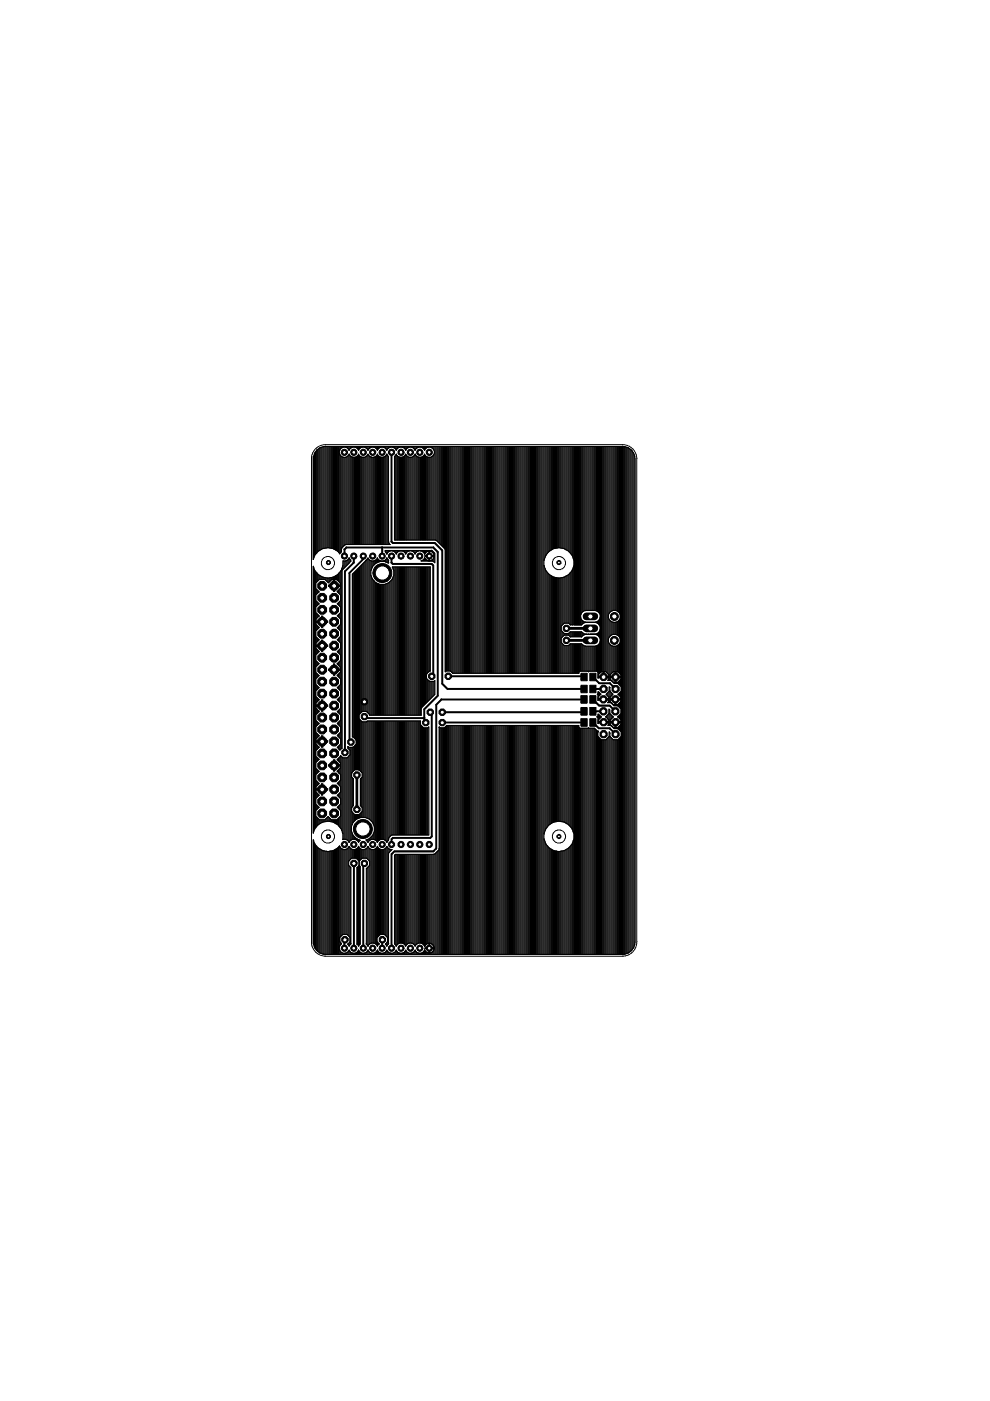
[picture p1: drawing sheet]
<svg xmlns="http://www.w3.org/2000/svg" width="210mm" height="297mm" viewBox="0 0 210 297" stroke-linecap="round" stroke-linejoin="round" font-family="sans-serif">
<path d="M123.2 152.4h1.3v1.6h-1.3zM123.2 142.7h1.3v1.6h-1.3zM123.2 145.3h1.3v1.6h-1.3zM123.2 150h1.3v1.6h-1.3zM123.2 147.5h1.3v1.6h-1.3zM125.1 152.4h1.3v1.6h-1.3zM125.1 142.7h1.3v1.6h-1.3zM125.1 145.3h1.3v1.6h-1.3zM125.1 150h1.3v1.6h-1.3zM125.1 147.5h1.3v1.6h-1.3z" fill="#000" stroke="#000" stroke-width=".21"/>
<g fill="none" stroke="#000" stroke-width=".25">
<path d="M66.5 96.8v21.7M66.7 96.1l-.3 1.2v21.3a3.2 3.2 0 0 1 5.2-1.7M66.7 96.1a2.58 2.58 0 0 1 2.3-1.4h63a2.64 2.64 0 0 1 2.6 2.6v102.4a2.68 2.68 0 0 1-2.6 2.7h-63a2.66 2.66 0 0 1-2.3-1.5M66.7 96.1v21.8M66.9 95.8v21.7M67.1 95.5v21.8M67.4 95.3v21.7M67.6 95.1v21.7M67.8 95v21.7M68 94.9v21.6M68.2 94.8v21.6M68.5 94.7v21.6"/>
<path d="M68.7 94.7v21.6M68.9 94.7v21.5M69.1 94.7v21.5M69.4 94.7v21.5M69.6 94.7v21.4M69.8 94.7v21.5M70 94.7v21.5M70.3 94.7v21.5M70.5 94.7v21.6M70.7 94.7v21.7M70.9 94.7v21.8M71.1 94.7v21.9"/>
<path d="M71.4 94.7v22M71.6 94.7v22.2M71.8 94.7v22.4M72 94.7v.8M72 96.3v21.1M72.2 94.7v.4M72.2 96.6v20.5M72.5 94.7v.2M72.5 96.8v19.4M72.7 94.7v.1M72.7 96.9v19.1M72.9 94.7v.1"/>
<path d="M72.9 97v18.7M73.1 94.7v.1M73.1 97v18.5M73.4 94.7v.1M73.4 96.9v18.5M73.6 94.7v.2M73.6 96.8v18.6M73.8 94.7v.4M73.8 96.6v18.8M74 95.5a1.09 1.09 0 0 0-1.7-.5 1.09 1.09 0 0 0 0 1.7 1.09 1.09 0 0 0 1.7-.4M74 96.3a1.08 1.08 0 0 0 1 .7 1.08 1.08 0 0 0 1-.7M74 95.5a1.07 1.07 0 0 1 1-.7 1.07 1.07 0 0 1 1 .7"/>
<path d="M74 94.7v.8M74 96.3v19.1M74.3 94.7v.4M74.3 96.6v18.8M74.5 94.7v.2M74.5 96.8v18.6M74.7 94.7v.1M74.7 96.9v18.5M74.9 94.7v.1M74.9 97v18.4M75.1 94.7v.1M75.1 97v18.4"/>
<path d="M75.4 94.7v.1M75.4 96.9v18.5M75.6 94.7v.2M75.6 96.8v18.6M75.8 94.7v.4M75.8 96.6v18.8M76 96.3a1.07 1.07 0 0 0 1 .7 1.07 1.07 0 0 0 1-.7M76 95.5a1.06 1.06 0 0 1 1-.7 1.06 1.06 0 0 1 1 .7M76 94.7v.8M76 96.3v19.1M76.2 94.7v.4M76.2 96.6v18.8"/>
<path d="M76.5 94.7v.2M76.5 96.8v18.6M76.7 94.7v.1M76.7 96.9v18.5M76.9 94.7v.1M76.9 97v18.4M77.1 94.7v.1M77.1 97v18.4M77.4 94.7v.1M77.4 96.9v18.5M77.6 94.7v.2M77.6 96.8v18.6"/>
<path d="M77.8 94.7v.4M77.8 96.6v18.8M78 96.3a1.07 1.07 0 0 0 1 .7 1.07 1.07 0 0 0 1-.7 1.08 1.08 0 0 0 1 .7 1.08 1.08 0 0 0 1-.7M78 95.5a1.06 1.06 0 0 1 1-.7 1.06 1.06 0 0 1 1 .7 1.07 1.07 0 0 1 1-.7 1.07 1.07 0 0 1 1 .7M78 94.7v.8M78 96.3v19.1M78.3 94.7v.4M78.3 96.6v18.8M78.5 94.7v.2M78.5 96.8v18.6M78.7 94.7v.1M78.7 96.9v18.5"/>
<path d="M78.9 94.7v.1M78.9 97v18.4M79.1 94.7v.1M79.1 97v18.4M79.4 94.7v.1M79.4 96.9v18.5M79.6 94.7v.2M79.6 96.8v18.6M79.8 94.7v.4M79.8 96.6v18.8M80 94.7v.8M80 96.3v19.1"/>
<path d="M80.2 94.7v.4M80.2 96.6v18.8M80.5 94.7v.2M80.5 96.8v18.6M80.7 94.7v.1M80.7 96.9v18.5M80.9 94.7v.1M80.9 97v18.4M81.1 94.7v.1M81.1 97v18.4M81.3 94.7v.1M81.3 96.9v18.5"/>
<path d="M81.6 94.7v.2M81.6 96.8v18.6M81.8 94.7v.4M81.8 96.6v18.8M82 95.5a1.06 1.06 0 0 1 1-.7 1.06 1.06 0 0 1 1 .7M82 96.3l.4 .5v18.2l.3 .4M82 94.7v.8M82 96.3v19.1M82.2 94.7v.4M82.2 96.6v18.8M82.5 94.7v.2M82.7 94.7v.1"/>
<path d="M82.9 94.7v.1M83.1 94.7v.1M83.4 94.7v.1M83.6 94.7v.2M83.8 94.7v.4M83.8 96.6v17.9M84 96.3l-.3 .5v17.7h8.6l2.1 2.1v25.9l.2-.2h.9l.5 .4M84 96.3a1.08 1.08 0 0 0 1 .7 1.08 1.08 0 0 0 1-.7M84 95.5a1.07 1.07 0 0 1 1-.7 1.07 1.07 0 0 1 1 .7M84 94.7v.8M84 96.3v18.2M84.2 94.7v.4"/>
<path d="M84.2 96.6v17.9M84.5 94.7v.2M84.5 96.8v17.7M84.7 94.7v.1M84.7 96.9v17.6M84.9 94.7v.1M84.9 97v17.5M85.1 94.7v.1M85.1 97v17.5M85.3 94.7v.1M85.3 96.9v17.6M85.6 94.7v.2"/>
<path d="M85.6 96.8v17.7M85.8 94.7v.4M85.8 96.6v17.9M86 96.3a1.07 1.07 0 0 0 1 .7 1.07 1.07 0 0 0 1-.7M86 95.5a1.06 1.06 0 0 1 1-.7 1.06 1.06 0 0 1 1 .7M86 94.7v.8M86 96.3v18.2M86.2 94.7v.4M86.2 96.6v17.9M86.5 94.7v.2M86.5 96.8v17.7M86.7 94.7v.1"/>
<path d="M86.7 96.9v17.6M86.9 94.7v.1M86.9 97v17.5M87.1 94.7v.1M87.1 97v17.5M87.4 94.7v.1M87.4 96.9v17.6M87.6 94.7v.2M87.6 96.8v17.7M87.8 94.7v.4M87.8 96.6v17.9M88 96.3a1.08 1.08 0 0 0 1 .7 1.08 1.08 0 0 0 1-.7"/>
<path d="M88 95.5a1.07 1.07 0 0 1 1-.7 1.07 1.07 0 0 1 1 .7M88 94.7v.7M88 96.3v18.2M88.2 94.7v.4M88.2 96.6v17.9M88.5 94.7v.2M88.5 96.8v17.7M88.7 94.7v.1M88.7 96.9v17.6M88.9 94.7v.1M88.9 97v17.5M89.1 94.7v.1"/>
<path d="M89.1 97v17.5M89.3 94.7v.1M89.3 96.9v17.6M89.6 94.7v.2M89.6 96.8v17.7M89.8 94.7v.4M89.8 96.6v17.9M90 95.5a1.09 1.09 0 0 1 1.7-.5 1.09 1.09 0 0 1 0 1.7 1.09 1.09 0 0 1-1.7-.4M90 94.7v.7M90 96.3v18.2M90.2 94.7v.4M90.2 96.6v17.9"/>
<path d="M90.5 94.7v.2M90.5 96.8v17.7M90.7 94.7v.1M90.7 96.9v17.6M90.9 94.7v.1M90.9 97v17.5M91.1 94.7v.1M91.1 97v17.5M91.4 94.7v.1M91.4 96.9v17.6M91.6 94.7v.2M91.6 96.8v17.7"/>
<path d="M91.8 94.7v.4M91.8 96.6v17.9M92 94.7v.8M92 96.3v18.2M92.2 94.7v19.8M92.5 94.7v19.9M92.7 94.7v20M92.9 94.7v20.3M93.1 94.7v20.5M93.3 94.7v20.7M93.6 94.7v20.9M93.8 94.7v21.1"/>
<path d="M94 94.7v21.4M94.2 94.7v21.6M94.5 94.7v47.7M94.7 94.7v47.6M94.9 94.7v47.6M95.1 94.7v47.6M95.4 94.7v47.6M95.6 94.7v47.6M95.8 94.7v47.9M96 94.7v48M96.2 94.7v48M96.5 94.7v48"/>
<path d="M96.7 94.7v48M96.9 94.7v48M97.1 94.7v48M97.3 94.7v48M97.6 94.7v48M97.8 94.7v48M98 94.7v48M98.2 94.7v48M98.5 94.7v48M98.7 94.7v48M98.9 94.7v48M99.1 94.7v48"/>
<path d="M99.4 94.7v48M99.6 94.7v48M99.8 94.7v48M100 94.7v48M100.2 94.7v48M100.5 94.7v48M100.7 94.7v48M100.9 94.7v48M101.1 94.7v48M101.3 94.7v48M101.6 94.7v48M101.8 94.7v48"/>
<path d="M102 94.7v48M102.2 94.7v48M102.4 94.7v48M102.7 94.7v48M102.9 94.7v48M103.1 94.7v48M103.3 94.7v48M103.6 94.7v48M103.8 94.7v48M104 94.7v48M104.2 94.7v48M104.5 94.7v48"/>
<path d="M104.7 94.7v48M104.9 94.7v48M105.1 94.7v48M105.3 94.7v48M105.6 94.7v48M105.8 94.7v48M106 94.7v48M106.2 94.7v48M106.4 94.7v48M106.7 94.7v48M106.9 94.7v48M107.1 94.7v48"/>
<path d="M107.3 94.7v48M107.6 94.7v48M107.8 94.7v48M108 94.7v48M108.2 94.7v48M108.5 94.7v48M108.7 94.7v48M108.9 94.7v48M109.1 94.7v48M109.3 94.7v48M109.6 94.7v48M109.8 94.7v48"/>
<path d="M110 94.7v48M110.2 94.7v48M110.4 94.7v48M110.7 94.7v48M110.9 94.7v48M111.1 94.7v48M111.3 94.7v48M111.6 94.7v48M111.8 94.7v48M112 94.7v48M112.2 94.7v48M112.5 94.7v48"/>
<path d="M112.7 94.7v48M112.9 94.7v48M113.1 94.7v48M113.3 94.7v48M113.6 94.7v48M113.8 94.7v48M114 94.7v48M114.2 94.7v48M114.4 94.7v48M114.7 94.7v48M114.9 94.7v48M115.1 94.7v48"/>
<path d="M115.3 94.7v48M115.6 94.7v23.5M115.8 94.7v22.9M116 94.7v22.7M116.2 94.7v22.4M116.5 94.7v22.2M116.7 94.7v22M116.9 94.7v21.9M117.1 94.7v21.8M117.3 94.7v21.7M117.6 94.7v21.6M117.8 94.7v21.5"/>
<path d="M118 94.7v21.5M118.2 94.7v21.5M118.4 94.7v21.4M118.7 94.7v21.5M118.9 94.7v21.5M119.1 94.7v21.5M119.3 94.7v21.6M119.6 94.7v21.6M119.8 94.7v21.7M120 94.7v21.8M120.2 94.7v22M120.5 94.7v22.1"/>
<path d="M120.7 94.7v22.3M120.9 94.7v22.6M121.1 94.7v22.8M121.3 94.7v23.1M121.6 94.7v23.7M121.8 94.7v37.8M122 94.7v37.8M122.2 94.7v37.8M122.4 94.7v37.8M122.7 94.7v37.8M122.9 94.7v37.8M123.1 94.7v37.8"/>
<path d="M123.3 94.7v35.2M123.5 94.7v35M123.8 94.7v34.9M124 94.7v34.8M124.2 94.7v34.7M124.4 94.7v34.7M124.7 94.7v34.7M124.9 94.7v34.7M125.1 94.7v34.7M125.3 94.7v34.7M125.6 94.7v34.7M125.8 94.7v34.7"/>
<path d="M126 94.7v34.7M126.2 94.7v34.7M126.4 94.7v34.8M126.7 94.7v34.9M126.9 94.7v35.1M127.1 94.7v35.4M127.3 94.7v47.9M127.6 94.7v47.7M127.8 94.7v47.7M128 94.7v48.7M128.2 94.7v47.7M128.4 94.7v47.7"/>
<path d="M128.7 94.7v47.9M128.9 94.7v48.2M129.1 94.7v35.4M129.3 94.7v35.1M129.6 94.7v34.9M129.8 94.7v34.8M130 94.7v34.7M130.2 94.7v34.7M130.5 94.7v34.7M130.7 94.7v34.8M130.9 94.7v34.9M131.1 94.7v35.1"/>
<path d="M131.3 94.7v35.3M131.6 94.7v48.3M131.8 94.7v107.7M132 94.7v107.7M132.2 94.7v107.6M132.4 94.7v107.6M132.7 94.8v107.4M132.9 94.8v107.4M133.1 94.9v107.2M133.3 95v107M133.6 95.2v106.6M133.8 95.4v106.3"/>
<path d="M134 95.6v105.8M134.2 95.9v105.2M134.5 96.4v104.2M71.6 116.9l.5 .5M72.7 120v.7M72.9 115.7l-.4 .4-.1 .9-.3 .4M72.9 119v1.5M73.1 119v1.2M73.4 118.9v1.1M73.6 118.8v1M73.8 118.6v1M74 118.3a1.04 1.04 0 0 1-1.3 .6 3.2 3.2 0 0 1-2.6 3.6 3.2 3.2 0 0 1-3.7-2.4v56.5a3.2 3.2 0 0 1 3.8-2.4 3.2 3.2 0 0 1 2.5 3.8"/>
<path d="M74 118.3l.4 .5v.2l-1.9 2v37.6l-.4 .4-.6-.5 .7-.7M74 118.3v1.1M74.3 118.6v.5M76.5 120v31.2M76.7 119.8v31.1M76.9 119.5v31.3M77.1 119.3v31.5M77.4 119.1v31.7M77.6 118.9v31.9M77.8 118.6v32.3M78 118.3a1.07 1.07 0 0 0 1 .7 1.07 1.07 0 0 0 1-.7 1.08 1.08 0 0 0 1 .7 1.08 1.08 0 0 0 1-.7M78 118.3l-3.3 3.4v34.5l.8 .7v.9l-.6 .7h-1l-.1-.2v.3l.4 .5v.9l-.6 .7"/>
<path d="M78 118.3v32.9M78.3 118.6v32.8M78.5 118.8v32.8M78.7 118.9v1.9M78.9 119v1.3M79.1 119v1M79.4 118.9v.8M79.6 118.8v.7M79.8 118.6v.8M80 118.3v1M80.2 118.6v.6M80.5 118.8v.3"/>
<path d="M80.7 118.9v.1M80.9 119h.1M81.1 119h.1M81.3 118.9v.1M81.6 119a2.48 2.48 0 0 0-3 2.5 2.48 2.48 0 0 0 3 2.4M81.6 118.8v.2M81.8 116.7v.4M81.8 118.6v.5M82 117.5l-.3-.5v-.3h9.9l.6 .6v2l-.5-.4h-2.4l.3-.1 .4-.6 .2 .4M82 117.5a1.06 1.06 0 0 1 1-.7 1.06 1.06 0 0 1 1 .7M82 118.3l.4 .5v.6l-.8-.4M82 116.7v.8"/>
<path d="M82 118.3v.9M82.2 116.7v.4M82.2 118.6v.7M82.5 115.2v.2M82.5 116.7v.2M82.7 115.4h.1M82.7 116.7v.1M82.7 115.4h-9.4l-.4 .3M82.9 116.7v.1M83.1 116.7v.1M83.4 116.7v.1M83.6 116.7v.2"/>
<path d="M83.8 116.7v.4M84 116.7v.8M84.2 116.7v.4M84.5 116.7v.2M84.7 116.7v.1M84.9 116.7v.1M85.1 116.7v.1M85.3 116.7v.1M85.6 116.7v.2M85.8 116.7v.4M86 116.7v.7M86.2 116.7v.4"/>
<path d="M86.5 116.7v.2M86.7 116.7v.1M86.9 116.7v.1M87.1 116.7v.1M87.4 116.7v.1M87.6 116.7v.2M87.8 116.7v.4M88 116.7v.7M88.2 116.7v.4M88.5 116.7v.2M88.7 116.7v.1M88.9 116.7v.1"/>
<path d="M89.1 116.7v.1M89.3 116.7v.1M89.3 118.9h.1M89.6 116.7v.2M89.6 118.8v.1M89.8 116.7v.4M89.8 118.6v.3M90 116.7v.8M90 118.3v.6M90.2 118.6l.7 .3M90.2 116.7v.5M90.2 117.8v.1"/>
<path d="M90.2 118.6v.3M90.5 117l.4-.2v2.1M90.5 117l-.5 .5a1.07 1.07 0 0 0-1-.7 1.07 1.07 0 0 0-1 .7 1.06 1.06 0 0 0-1-.7 1.06 1.06 0 0 0-1 .7 1.07 1.07 0 0 0-1-.7 1.07 1.07 0 0 0-1 .7M90.5 116.7v.3M90.5 117.8v.1M90.5 118.7v.2M90.7 116.7v.2M90.7 117.8v.1M90.7 118.9h.1M90.9 116.7v.1M90.9 117.8v.1M90.9 118.9h.1"/>
<path d="M91.1 116.8v2.1M91.1 116.8l.4 .2M91.1 116.7v.1M91.1 117.8v.1M91.1 118.9h.1M91.4 116.7v.2M91.4 117.8v.1M91.4 118.9h.1M91.5 117l.5 .6M91.6 116.7v.3M91.6 117.8v.1M91.6 118.7v.2"/>
<path d="M91.8 118.6l-.7 .3M91.8 116.9v.3M91.8 117.8v.1M91.8 118.6v.4M92 117.1v.5M92 117.8v.1M92 118.1v1M92 117.6l.1 .2h-2v.1h2M92.1 118l-.3 .6M92.1 117.9v.1M116.4 116.9a3.2 3.2 0 0 1 4.9 .8 3.2 3.2 0 0 1-1.7 4.7 3.2 3.2 0 0 1-4.3-2.5M116.4 116.9l-.7 .8-.4 1.1"/>
<path d="M66.5 120.2v56.2M66.7 120.8v55M66.9 121.2v54.3M67.1 121.4v2M67.1 125v1M67.1 127.5v1M67.1 130v1.1M67.1 131.7v.3M67.1 132.5v1.1M67.1 135.1v1.1M67.1 136.8v.2M67.1 137.6v1.1"/>
<path d="M67.4 121.7v1.5M67.4 125.2v.6M67.4 127.7v.6M67.4 130.3v.6M67.4 131.7v.3M67.4 132.7v.7M67.4 135.4v.6M67.4 136.8v.2M67.4 137.8v.7M67.6 121.9v1.1M67.6 125.4v.1M67.6 128v.1"/>
<path d="M67.6 130.5v.2M67.6 131.7v.3M67.6 133v.2M67.6 135.6v.2M67.6 136.8v.2M67.6 138v.2M67.8 122v.8M67.8 131.7v.3M67.8 136.8v.2M68 122.2v.6M68 131.7v.3M68 136.8v.2"/>
<path d="M68.2 130.7h.2v2.3h-.2zM68.2 135.7h.2v2.4h-.2zM68.2 122.3v.5M68.2 130.7v1M68.2 132v1M68.2 135.7v1.1M68.2 137v1.1M68.5 122.4v.4M68.5 131.7v.3M68.5 136.8v.2M68.7 122.4v.4M68.7 131.7v.3"/>
<path d="M68.7 136.8v.2M68.9 122.5v.4M68.9 131.7v.3M68.9 136.8v.2M69.1 122.5v.6M69.1 131.7v.3M69.1 136.8v.2M69.4 122.6v.7M69.4 131.7v.3M69.4 136.8v.2M69.6 122.6v.9M69.8 122.5v.9"/>
<path d="M69.8 124.1v.2M70 122.5v.7M70 124.1v.2M70.3 122.4v.5M70.3 124.1v.2M70.5 122.4v.5M70.5 124.1v.2M70.7 122.3v3.1h.3v-2.5h.4l.8 .8v.4h-2.5v.2h2.5v.5l-.7 .6 .7 .8M70.7 122.9h-.4l-.7 .7-.7-.8h-1.2l-.8 .8v1.2l.7 .7-.7 .7v1.1l.7 .7-.7 .7v1.2l.8 .7-.7 .7v.4h2.5v.3h-2.5v.4l.7 .7-.8 .7v1.1l.8 .8-.7 .7v.4h2.5v.2h-2.5v.5l.7 .6-.8 .8v1.1l.7 .7-.7 .7v1.1l.7 .8-.7 .7v1.1l.7 .7-.7 .7v1.1l.8 .8-.7 .7v.4h2.5v.2h-2.5v.4l.7 .7-.8 .8v1.1l.7 .7-.7 .7v1.1l.8 .8-.7 .7v.4h2.5v.2h-2.5v.5l.7 .7-.8 .7v1.1l.7 .7-.7 .7v1.2l.7 .7-.7 .7v1.1l.8 .7-.7 .7v.4h2.5v.3h-2.5v.4l.7 .7-.8 .7v1.2l.7 .7-.7 .7v1.1l.8 .8h1.2l.7-.7M70.9 122.2v1.9M70.9 124.3v1.1M71.1 122.1v.8"/>
<path d="M71.1 124.1v.2M71.4 122v.9M71.4 124.1v.2M71.6 121.8v1.3M71.6 124.1v.2M71.6 125.3v.2M71.6 128v.1M71.6 130.5v.1M71.6 133v.2M71.6 135.6v.1M71.6 138.1v.1M71.8 121.6v1.7"/>
<path d="M71.8 124.1v.2M71.8 125.1v.7M71.8 127.7v.6M71.8 130.3v.5M71.8 132.8v.6M71.8 135.3v.6M71.8 137.9v.6M72 121.3v2.2M72 124.1v.2M72 124.9v1.1M72 127.5v1M72 130v1.1"/>
<path d="M72 132.6v1M72 135.1v1M72 137.7v1M72.2 137.5l-.7 .7 .7 .7M72.2 134.9l-.7 .7 .7 .7M72.2 132.4l-.7 .7 .7 .7M72.2 129.9l-.7 .7 .7 .7M72.2 127.3l-.7 .7 .7 .7M72.2 121.1v37.8M72.5 120.6v38.1M74.9 121.5v34.8M75.1 121.3v35.2"/>
<path d="M75.4 121.1v35.6M75.6 120.9v42.3M75.8 120.6v42.6M76 120.4v42.8M76.2 120.2v31.2M78.7 122.1v29.5M78.9 122.6v29M79.1 123v28.6M79.4 123.2v28.4M79.6 123.4v28.2M79.8 123.6v28M80 123.7v27.9"/>
<path d="M80.2 123.8v27.8M80.5 123.9v27.7M80.7 123.9v27.7M80.9 123.9v27.7M81.1 123.9v27.7M81.3 123.9v27.7M81.6 123.9a2.46 2.46 0 0 0 1.6-3.7h8v22.1l-.8 .6v.9l.7 .7h.9l.2-.2v2.9l-2.8 2.8-.1 1.6h-10.9l-.7-.8h-.9l-.6 .7v.9l.6 .7h.9l.2-.2h11.3l-.1 24.1M81.6 123.9v27.7M81.8 123.8v27.8M82 123.7v27.9M82.2 123.6v28M82.5 123.5v28.1"/>
<path d="M82.7 123.3v28.3M82.9 123.1v28.5M83.1 122.9v28.7M83.4 120.2v.4M83.4 122.3v29.3M83.6 120.2v31.4M83.8 120.2v31.4M84 120.2v31.4M84.2 120.2v31.4M84.5 120.2v31.4M84.7 120.2v31.4M84.9 120.2v31.4"/>
<path d="M85.1 120.2v31.4M85.3 120.2v31.4M85.6 120.2v31.4M85.8 120.2v31.4M86 120.2v31.4M86.2 120.2v31.4M86.5 120.2v31.4M86.7 120.2v31.4M86.9 120.2v31.4M87.1 120.2v31.4M87.4 120.2v31.4M87.6 120.2v31.4"/>
<path d="M87.8 120.2v31.4M88 120.2v31.4M88.2 120.2v31.4M88.5 120.2v31.4M88.7 120.2v31.4M88.9 120.2v31.4M89.1 120.2v31.4M89.3 120.2v30M89.6 120.2v29.6M89.8 120.2v29.4M90 120.2v29.2M90.2 120.2v29"/>
<path d="M90.5 120.2v22.7M90.7 120.2v22.5M90.9 120.2v22.3M91.1 120.2v22.1M115.6 120.5v22.2M115.8 121.1v21.6M116 121.3v21.4M116.2 121.6v21.1M116.5 121.8v20.9M116.7 122v20.7M116.9 122.1v20.6M117.1 122.2v20.5"/>
<path d="M117.3 122.3v20.4M117.6 122.4v20.3M117.8 122.4v20.3M118 122.5v20.2M118.2 122.5v20.2M118.4 122.6v20.1M118.7 122.6v20.1M118.9 122.5v20.2M119.1 122.5v10.1M119.1 133.8v1.4M119.1 136.3v6.4M119.3 122.4v10"/>
<path d="M119.3 134v1M119.3 136.6v6.1M119.6 122.4v9.8M119.6 134.2v.5M119.6 136.8v5.9M119.8 122.3v9.8M119.8 134.3v.4M119.8 136.9v5.8M120 122.2v9.9M120 134.3v.4M120 136.9v5.8M120.2 122v10.1"/>
<path d="M120.2 134.3v.4M120.2 136.9v5.8M120.5 121.9v10.2M120.5 134.3v.4M120.5 136.9v5.8M120.7 121.7v10.5M120.7 134.2v.6M120.7 136.8v5.9M120.9 121.5v10.9M120.9 134v1M120.9 136.5v6.2M120.9 132.5l-.3-.4h-1l-.6 .7v.9l.6 .6h1l.3-.3h2.4l.8 .5"/>
<path d="M121.1 121.2v11.3M121.1 134v1M121.1 136.5v6.2M121.3 120.9v11.6M121.3 134v1M121.3 136.5v6.2M121.6 120.2v12.3M121.6 134v1M121.6 136.5v6.2M121.8 134v1M121.8 136.5v6.2M122 134v1"/>
<path d="M122 136.5v6.2M122.2 134v1M122.2 136.5v6.2M122.4 134v1M122.4 136.5v6.2M122.7 134v1M122.7 136.5v6.2M122.9 134v1M122.9 136.5v5.9M123.1 130.4l.2-.4 .8-.6h2.2a1.27 1.27 0 0 1 1 1.3 1.27 1.27 0 0 1-1 1.2M123.1 134v1M123.1 136.5v5.8"/>
<path d="M123.1 130.9l.5 .8 .5 .2M123.3 131.4v1.1M123.3 134v1M123.3 136.5v5.8M123.5 131.7v.5M123.5 134.2v.6M123.5 136.7v5.6M123.8 131.8v.3M123.8 134.3v.3M123.8 136.9v5.4M124 131.9v.1M124 134.4v.1"/>
<path d="M124 137v5.3M124.1 134.5h2.2M124.1 131.9h2.2M124.1 132l-.8 .5h-2.4M124.1 134.5l-.8 .5h-2.4M124.2 131.9v.1M124.2 134.5h.1M124.2 137v5.3M124.4 131.9v.1M124.4 134.5h.1M124.4 137v5.3M124.7 131.9v.1"/>
<path d="M124.7 134.5h.1M124.7 137v5.3M124.9 131.9v.1M124.9 134.5h.1M124.9 137v5.3M125.1 131.9v.1M125.1 134.5h.1M125.1 137v5.3M125.3 131.9v.1M125.3 134.5h.1M125.3 137v5.3M125.6 131.9v.1"/>
<path d="M125.6 134.5h.1M125.6 137v5.3M125.8 131.9v.1M125.8 134.5h.1M125.8 137v5.3M126 131.9v.1M126 134.5h.1M126 137v5.3M126.2 131.9v.1M126.2 134.5h.1M126.2 137v5.3M126.3 134.5a1.29 1.29 0 0 1 1 1.3 1.29 1.29 0 0 1-1 1.2h-2.2l-.8-.5h-2.4l-.3 .4h-1l-.6-.7v-.9l.6-.6h1l.3 .3"/>
<path d="M126.3 132a1.29 1.29 0 0 1 1 1.2 1.29 1.29 0 0 1-1 1.3M126.4 131.8v.2M126.4 134.4v.2M126.4 136.9v5.4M126.7 131.8v.3M126.7 134.3v.4M126.7 136.8v5.6M126.9 131.6v.7M126.9 134.1v.8M126.9 136.7v6.3M127.1 131.3v1.3M127.1 133.8v1.3"/>
<path d="M127.1 136.4v6.4M129.1 131.2v4M129.1 136.3v7.9M129.3 131.6v3.3M129.3 136.6v7.6M129.5 134.7a1.3 1.3 0 0 0 0 2.1M129.5 129.6a1.3 1.3 0 0 0 0 2.2M129.5 136.8l.5 .2M129.5 131.8l.5 .2M129.6 131.8v2.9M129.6 136.8v6.1M129.8 131.8v2.8"/>
<path d="M129.8 136.9v5.8M130 134.5l1 .2 .3 .3M130 134.5l-.5 .2M130 129.4l1 .2 .3 .4M130 129.4l-.5 .2M130 132v2.5M130 137v5.4M130.2 132v2.5M130.2 137v5.4M130.5 132v2.5M130.5 137v6.4M130.7 131.9v2.7"/>
<path d="M130.7 137v7.9M130.9 131.8v2.8M130.9 136.9v5.5M131.1 131.6v3.2M131.1 136.7v5.8M131.3 131.4l-.3 .4-1 .2M131.3 135a1.3 1.3 0 0 1 0 1.5 1.3 1.3 0 0 1-1.3 .5M131.3 130l.2 .4-.2 1M131.3 131.4v3.6M131.3 136.5v6.2M67.1 140.2v1M67.1 142.7v1"/>
<path d="M67.1 145.3v1M67.1 147.8v1.1M67.1 149.5v.2M67.1 150.3v1.1M67.1 152.9v1M67.1 155.4v1.1M67.1 157.1v.2M67.1 157.9v1.1M67.4 140.4v.6M67.4 143v.5M67.4 145.5v.6M67.4 148v.7"/>
<path d="M67.4 149.5v.2M67.4 150.5v.7M67.4 153.1v.6M67.4 155.7v.6M67.4 157.1v.2M67.4 158.1v.7M67.6 140.7v.1M67.6 143.2v.1M67.6 145.7v.1M67.6 148.3v.2M67.6 149.5v.2M67.6 150.7v.2"/>
<path d="M67.6 153.4v.1M67.6 155.9v.2M67.6 157.1v.2M67.6 158.3v.2M67.8 149.5v.2M67.8 157.1v.2M68 149.5v.2M68 157.1v.2M68.2 148.4h.2v2.4h-.2zM68.2 156h.2v2.4h-.2zM68.2 148.4v1.1M68.2 149.7v1.1"/>
<path d="M68.2 156v1.1M68.2 157.3v1.1M68.5 149.5v.2M68.5 157.1v.2M68.7 149.5v.2M68.7 157.1v.2M68.9 149.5v.2M68.9 157.1v.2M69.1 149.5v.2M69.1 157.1v.2M69.4 149.5v.2M69.4 157.1v.2"/>
<path d="M69.8 141.9v.2M70 141.9v.2M70.3 141.9v.2M70.5 141.9v.2M70.7 140.8h.3v2.4h-.3zM70.9 140.8v1.1M70.9 142.1v1.1M71.1 141.9v.2M71.4 141.9v.2M71.6 140.7v.1M71.6 141.9v.2M71.6 143.1v.2"/>
<path d="M71.6 145.7v.2M71.6 148.3v.1M71.6 150.8v.1M71.6 153.3v.2M71.6 155.9v.1M71.6 158.4v.1M71.8 140.4v.7M71.8 141.9v.2M71.8 142.9v.6M71.8 145.5v.6M71.8 148v.6M71.8 150.6v.6"/>
<path d="M71.8 153.1v.6M71.8 155.7v.5M71.8 158.2v.6M72 140.2v1.1M72 141.9v.2M72 142.7v1.1M72 145.3v1M72 147.8v1M72 150.4v1M72 152.9v1M72 155.4v1M72 158v1"/>
<path d="M72.2 155.2l-.7 .7 .7 .8M72.2 152.7l-.7 .7 .7 .7M72.2 150.2l-.7 .7 .7 .7M72.2 147.6l-.7 .7 .7 .7M72.2 145.1l-.7 .7 .7 .7M72.2 140l-.7 .7 .7 .7v.5h-2.5v.2h2.5v.4l-.7 .7 .7 .8M74 158.5v.4M74.3 158.5v19.8M74.5 158.5v19.6M74.7 158.5v5.2M74.9 158.4v5.1M75.1 158.2v5.1"/>
<path d="M75.4 157.9v5.3M76.2 152.5v10.8M76.5 152.7v10.9M76.7 153v10.8M76.9 153.1v20.2M77.1 153.1v20.2M77.4 153.1v20.2M77.6 153.1v20.3M77.8 153v20.5M78 152.9v20.7M78.3 152.9v20.8M78.5 152.9v20.9"/>
<path d="M78.7 152.9v21.2M78.9 152.9v21.4M79.1 152.9v21.8M79.4 152.9v22.3M79.6 152.9v25.2M79.8 152.9v25.4M80 152.9v25.7M80.2 152.9v25.4M80.5 152.9v25.2M80.7 152.9v25.1M80.9 152.9v25M81.1 152.9v25"/>
<path d="M81.3 152.9v25.1M81.6 152.9v25.2M81.8 152.9v25.4M82 152.9v25.7M82.2 152.9v25.4M82.5 152.9v24.7M82.7 152.9v24.5M82.9 152.9v24.2M83.1 152.9v24.1M83.4 152.9v24.1M83.6 152.9v24.1M83.8 152.9v24.1"/>
<path d="M84 152.9v24.1M84.2 152.9v24.1M84.5 152.9v24.1M84.7 152.9v24.1M84.9 152.9v24.1M85.1 152.9v24.1M85.3 152.9v24.1M85.6 152.9v24.1M85.8 152.9v24.1M86 152.9v24.1M86.2 152.9v24.1M86.5 152.9v24.1"/>
<path d="M86.7 152.9v24.1M86.9 152.9v24.1M87.1 152.9v24.1M87.4 152.9v24.1M87.6 152.9v24.1M87.8 152.9v24.1M88 152.9v24.1M88.2 152.9v24.1M88.5 152.9v24.1M88.7 152.9v24.1M88.9 152.9v24.1M89.2 153.7l.6 .6"/>
<path d="M89.3 153.9v23.1M89.6 154.1v22.9M89.8 154.3v22.7M89.8 154.3h.9l.2-.2v22.9l-8 .1a1.02 1.02 0 0 0-.5 1l-.4 .5M90 154.3v22.7M90.2 154.3v22.7M90.5 143.9v5M90.5 154.3v22.7M90.7 144.1v4.6M90.7 154.3v22.7M90.9 144.3v4.2M91.1 144.5v3.8"/>
<path d="M91.4 144.5v3.6M91.6 144.5v3.3M91.8 144.5v3.1M92 144.5v2.9M93.3 154.3v48.1M93.6 154.3v48.1M93.8 154.3v48.1M94 154.3v48.1M94.2 154.3v48.1M94.5 154.1v48.3M94.7 153.9v48.5M94.9 153.8v48.6"/>
<path d="M95.1 153.8v48.6M95.4 153.8v48.6M95.6 153.8v48.6M95.8 153.8v48.6M96 153.8v48.6M96.2 153.8v48.6M96.5 153.8v48.6M96.7 153.8v48.6M96.9 153.8v48.6M97.1 153.8v48.6M97.3 153.8v48.6M97.6 153.8v48.6"/>
<path d="M97.8 153.8v48.6M98 153.8v48.6M98.2 153.8v48.6M98.5 153.8v48.6M98.7 153.8v48.6M98.9 153.8v48.6M99.1 153.8v48.6M99.4 153.8v48.6M99.6 153.8v48.6M99.8 153.8v48.6M100 153.8v48.6M100.2 153.8v48.6"/>
<path d="M100.5 153.8v48.6M100.7 153.8v48.6M100.9 153.8v48.6M101.1 153.8v48.6M101.3 153.8v48.6M101.6 153.8v48.6M101.8 153.8v48.6M102 153.8v48.6M102.2 153.8v48.6M102.4 153.8v48.6M102.7 153.8v48.6M102.9 153.8v48.6"/>
<path d="M103.1 153.8v48.6M103.3 153.8v48.6M103.6 153.8v48.6M103.8 153.8v48.6M104 153.8v48.6M104.2 153.8v48.6M104.5 153.8v48.6M104.7 153.8v48.6M104.9 153.8v48.6M105.1 153.8v48.6M105.3 153.8v48.6M105.6 153.8v48.6"/>
<path d="M105.8 153.8v48.6M106 153.8v48.6M106.2 153.8v48.6M106.4 153.8v48.6M106.7 153.8v48.6M106.9 153.8v48.6M107.1 153.8v48.6M107.3 153.8v48.6M107.6 153.8v48.6M107.8 153.8v48.6M108 153.8v48.6M108.2 153.8v48.6"/>
<path d="M108.5 153.8v48.6M108.7 153.8v48.6M108.9 153.8v48.6M109.1 153.8v48.6M109.3 153.8v48.6M109.6 153.8v48.6M109.8 153.8v48.6M110 153.8v48.6M110.2 153.8v48.6M110.4 153.8v48.6M110.7 153.8v48.6M110.9 153.8v48.6"/>
<path d="M111.1 153.8v48.6M111.3 153.8v48.6M111.6 153.8v48.6M111.8 153.8v48.6M112 153.8v48.6M112.2 153.8v48.6M112.5 153.8v48.6M112.7 153.8v48.6M112.9 153.8v48.6M113.1 153.8v48.6M113.3 153.8v48.6M113.6 153.8v48.6"/>
<path d="M113.8 153.8v48.6M114 153.8v48.6M114.2 153.8v48.6M114.4 153.8v48.6M114.7 153.8v48.6M114.9 153.8v48.6M115.1 153.8v48.6M115.3 153.8v48.6M115.6 153.8v22.3M115.8 153.8v21.8M116 153.8v21.6M116.2 153.8v21.3"/>
<path d="M116.5 153.8v21M116.7 153.8v20.9M116.9 153.8v20.8M117.1 153.8v20.7M117.3 153.8v20.5M117.6 153.8v20.5M117.8 153.8v20.4M118 153.8v20.4M118.2 153.8v20.4M118.4 153.8v20.3M118.7 153.8v20.3M118.9 153.8v20.4"/>
<path d="M119.1 153.8v20.4M119.3 153.8v20.4M119.6 153.8v20.5M119.8 153.8v20.6M120 153.8v20.7M120.2 153.8v20.8M120.5 153.8v21M120.7 153.8v21.2M120.9 153.8v21.4M121.1 153.8v21.7M121.3 153.8v22M121.6 153.8v22.6"/>
<path d="M121.8 153.8v48.6M122 153.8v48.6M122.2 153.8v48.6M122.4 153.8v48.6M122.7 153.8v48.6M122.9 154.3v48.1M123.1 154.4v48M123.3 154.4v48M123.5 154.4v48M123.8 154.4v48M124 154.4v48M124.2 154.4v48"/>
<path d="M124.4 154.4v48M124.7 142.3h-1.7l-.3 .4h-26.7M124.7 142.3l.1 .1 .1-.1M124.7 154.4h-1.7l-.3-.2v-.4h-28l-.5 .5h-.9l-.2-.2v48.3M124.7 154.4l.1-.1 .1 .1M124.7 154.4v48M124.9 142.3h1.6l.3 .3v1.2l1-.1v-1.3h-.3M124.9 154.4h1.1l.6 .6h.3M124.9 154.4v48M125.1 154.4v48M125.3 154.4v48M125.6 154.4v48"/>
<path d="M125.8 154.4v48M126 154.4v48M126.2 154.6v47.8M126.4 154.8v47.6M126.7 147.2l.1-.5 .6 .5-.6 .6M126.7 147.2l.1 .1v1.2M126.7 147.2h.1M126.7 151.9v.2M126.7 155v47.4M126.8 151.4l.7 .6-.7 .7v.3h1v.2h-1v.2v-1.2l-.2-.2 .2-.2zM126.8 148.5h.1M126.8 148.1h1v.3h-1"/>
<path d="M126.9 155l-.1 1.1 .7 .7h1l.7-.7v-.9l.1 .2v47M126.9 143.4v.3M126.9 146.7v1M126.9 148.1v.3M126.9 151.4v1.2M126.9 153v.2M126.9 155v.1M126.9 156.3v46.1M127.1 143.4v.3M127.1 146.9v.6M127.1 148.1v.3M127.1 151.7v.7"/>
<path d="M127.1 153v.2M127.1 156.5v45.9M127.3 143.4v.3M127.3 147.1v.2M127.3 148.1v.3M127.3 151.9v.2M127.3 153v.2M127.3 156.7v45.7M127.5 142.4l-.7 .7v.3h2.3v-.3l-.7-.7M127.6 143.4v.3M127.6 148.1v.3M127.6 153v.2"/>
<path d="M127.6 156.8v45.6M127.8 143.4v.3M127.8 148.1v.3M127.8 153v.2M127.8 156.8v45.6M128 156.8v45.6M128.2 143.4v.3M128.2 148.1v.3M128.2 153v.2M128.2 156.8v45.6M128.4 152l.7 .7v.3h-1v.2h1v.4l-.2 .2a1.25 1.25 0 0 1 1.3 .7M128.4 142.4h-.3v1.3h1v.3l-.2 .2"/>
<path d="M128.4 143.4v.3M128.4 148.1v.3M128.4 152h.1M128.4 153v.2M128.4 156.8v45.6M128.7 143.4v.3M128.7 147v.4M128.7 148.1v.3M128.7 151.7v.5M128.7 153v.2M128.7 156.6v45.8M128.9 144.2l.8 .1 .5 .6"/>
<path d="M128.9 143.4v.3M128.9 144.2h.1M128.9 146.8v.8M128.9 148.1v.3M128.9 148.9v.1M128.9 151.5v.9M128.9 153v.2M128.9 156.4v46M129.1 151.3l-.7 .7M129.1 146.6v2.4M129.1 156.2v46.2M129.3 149v-3.2l-.1-.2v1l-.7 .6 .6 .6v.3h-1v.3h1v.3l-.3 .3 .8 .1"/>
<path d="M129.3 151.3v2.5M129.3 146.6l.6 .6-.6 .6M129.3 156.1l.7 .7M129.3 148.7l.9 .9h.8l.7 .7v1l-.7 .7M129.3 148.1h1.1v1.3h-.4M129.6 143.4v.3M129.6 144.2v.1M129.6 146.8v.8M129.6 148.1v.3M129.6 148.9v.1M129.6 151.6v.9M129.6 153v.2"/>
<path d="M129.6 153.8v.1M129.6 156.4v46M129.8 143.4v.3M129.8 144.4h.1M129.8 147v.4M129.8 148.1v.3M129.8 149.2h.1M129.8 151.8v.5M129.8 153v.2M129.8 154h.1M129.8 156.6v45.8M130 143.4v.3"/>
<path d="M130 144.6v.1M130 148.1v.3M130 152h.1M130 153v.2M130 154.2v.1M130 156.8v45.6M130 152l-.7-.7v-.8l-.2-.2v3.5M130 152l-.6 .7v.3h1v1.3h-.4M130 154.3l-.6-.7v-.4h2.2v.4l-.6 .7h-.4M130 142.4l-.6 .7v.3h2.2v-.3l-.6-.7h-.4M130 144.7l-.6-.7v-.3h2.2v.3l-.6 .7h-.4M130 142.4h.4v2.3h-.4"/>
<path d="M130.2 154.5h.8l.7 .7v.9l-.7 .7h-1M130.2 144.9h.8l.7 .7v1l-.7 .6 .6 .6v.3h-1v1.3h.4l.6-.7v-.3h-2.3M130.2 143.4v.3M130.2 144.7v.2M130.2 148.1v.3M130.2 149.4v.2M130.2 153v.2M130.2 154.3v.2M130.2 156.8v45.6M130.5 143.7v1.2M130.5 148.4v1.2M130.5 153.2v1.3"/>
<path d="M130.5 156.8v45.6M130.7 148.1v.3M130.7 149.4v.2M130.7 156.8v45.6M130.9 143.4v.3M130.9 144.7v.2M130.9 148.1v.3M130.9 149.4v.2M130.9 153v.2M130.9 154.3v.2M130.9 156.8v45.6M131 152l.6 .7v.3h-1l.1 1.5"/>
<path d="M131 152h.1M131.1 143.4v.3M131.1 144.5v.5M131.1 147.2v.1M131.1 148.1v.3M131.1 149.2v.6M131.1 151.8v.3M131.1 153v.2M131.1 154.1v.5M131.1 156.7v45.7M131.3 143.4v.3M131.3 144.3v.9"/>
<path d="M131.3 146.9v.6M131.3 148.1v.3M131.3 149v1M131.3 151.6v.7M131.3 153v.2M131.3 153.9v.9M131.3 156.5v45.9M131.6 143.4v.3M131.6 144.1v1.3M131.6 146.7v1M131.6 148.1v.3M131.6 148.8v1.4"/>
<path d="M131.6 151.4v1.2M131.6 153v.2M131.6 153.7v1.3M131.6 156.3v46.1M66.5 178.2v22M66.7 178.8v22.1M66.9 179.2v22M67.1 160.5v1M67.1 163.1v1M67.1 165.6v1.1M67.1 167.2v.3M67.1 168.1v1"/>
<path d="M67.1 170.7v1M67.1 173.2v2M67.1 179.4v22.1M67.4 160.7v.6M67.4 163.3v.6M67.4 165.8v.7M67.4 167.2v.3M67.4 168.3v.6M67.4 170.9v.5M67.4 173.4v1.6M67.4 179.7v22M67.6 161v.1"/>
<path d="M67.6 163.5v.1M67.6 166.1v.1M67.6 167.2v.3M67.6 168.5v.2M67.6 171.1v.1M67.6 173.7v1.1M67.6 179.9v22M67.8 167.2v.3M67.8 173.8v.8M68 167.2v.3M68 173.8v.7M68.2 166.2h.2v2.3h-.2z"/>
<path d="M68.2 166.2v1M68.2 167.5v1M68.2 173.8v.6M68.5 167.2v.3M68.5 173.8v.5M68.7 167.2v.3M68.7 173.8v.4M68.9 167.2v.3M68.9 173.8v.4M69.1 167.2v.3M69.1 173.6v.6M69.4 167.2v.3"/>
<path d="M69.4 173.3v.8M69.6 173.1v1M69.8 162.2v.2M69.8 173.3v.9M70 162.2v.2M70 173.6v.6M70.3 162.2v.2M70.3 173.8v.4M70.5 162.2v.2M70.5 173.8v.5M70.7 173.8v.5M70.7 161.1h.3v2.3h-.3z"/>
<path d="M70.9 161.1v1.1M70.9 162.4v1M70.9 173.8v.7M71.1 162.2v.2M71.1 173.8v.8M71.4 162.2v.2M71.4 173.8v.9M71.4 179.9v22.5M71.6 161v.2M71.6 162.2v.2M71.6 163.4v.2M71.6 166v.2"/>
<path d="M71.6 168.6v.1M71.6 171.1v.1M71.6 173.7v1.1M71.6 179.8v22.6M71.6 179.8a3.2 3.2 0 0 1-5.2-1.7v21.6l.3 1.2M71.8 160.7v.7M71.8 162.2v.2M71.8 163.2v.7M71.8 165.8v.6M71.8 168.4v.5M71.8 170.9v.6M71.8 173.4v1.7"/>
<path d="M71.8 179.6v22.8M72 160.5v1.1M72 162.2v.2M72 163v1.1M72 165.6v1M72 168.1v1M72 170.7v1M72 173.2v2.2M72 179.5v21.1M72.2 173l-.8 .8h-1.1l-.7-.7M72.2 160.3l-.7 .8 .7 .6v.5h-2.5v.2h2.5v.4l-.7 .7 .7 .8M72.2 170.5l-.7 .7 .7 .7"/>
<path d="M72.2 167.9l-.7 .7 .7 .7M72.2 165.4l-.7 .7 .7 .7M72.2 179.8v18.8M72.5 160.5v15.6M72.5 180v18.3M72.7 178a1.02 1.02 0 0 1 1.3 .6M72.7 160.7l-.5-.5v15.4M72.7 160.7h.9M72.7 160.7v16M72.7 177.9v.1M72.9 160.7v17.2M73.1 160.7v17.2"/>
<path d="M73.4 160.7v17.3M73.6 160.7v17.4M73.6 180v18.1M73.8 160.5v17.8M73.8 179.8v18.5M74 179.5a1.06 1.06 0 0 1-1 .6 1.06 1.06 0 0 1-1-.8l-.4 .5M74 179.5a1.07 1.07 0 0 0 1 .7 1.07 1.07 0 0 0 1-.7M74 178.6a1.08 1.08 0 0 1 1-.7 1.08 1.08 0 0 1 1 .7M74 160.2v18.4M74 179.5v3M74.3 179.8v2.5M74.5 180v2.1"/>
<path d="M74.7 164.9v6.1M74.7 172.2v2.6M74.7 176.7v1.3M74.9 165.1v5.7M74.9 172.4v1.9M74.9 177.2v.7M75.1 172.7v1.4M75.1 177.4v.5M75.2 163.2h.9l.7 .7v.9l-.4 .3v5.7l.4 .4v.9l-.7 .6h-.9l-.6-.6v-.9l.3-.4v-5.7l-.3-.3v-.9zM75.4 172.7v1.2M75.4 177.6v.4M75.6 173.7a2.48 2.48 0 0 1 3.6 1 2.48 2.48 0 0 1-1.6 3.4l.4 .5"/>
<path d="M75.6 173.7a2.5 2.5 0 0 0 0 4.1M75.6 177.8l.8 .4-.4 .4M75.6 172.7v1M75.6 177.8v.3M75.6 180v2M75.8 172.7v.9M75.8 177.9v.4M75.8 179.8v2.4M76 179.5a1.06 1.06 0 0 0 1 .6 1.06 1.06 0 0 0 1-.6M76 172.7v.8M76 178v.6M76 179.5v3"/>
<path d="M76.2 172.6v.8M76.2 178.1v.2M76.2 179.8v2.7M76.5 165.1v5.8M76.5 172.4v.9M76.5 180v2.3M76.7 164.9v6.2M76.7 172.2v1.1M77.6 180v1.9M77.8 178v.3M77.8 179.8v2.2M78 179.5a1.06 1.06 0 0 0 1 .6 1.06 1.06 0 0 0 1-.6 1.07 1.07 0 0 0 1 .7 1.07 1.07 0 0 0 1-.7"/>
<path d="M78 178.6a1.07 1.07 0 0 1 1-.7 1.07 1.07 0 0 1 1 .7 1.08 1.08 0 0 1 1-.7 1.08 1.08 0 0 1 1 .7M78 177.9v.7M78 179.5v2.7M78.3 177.8v.5M78.3 179.8v2.7M78.5 177.7v.4M78.5 180v20.1M78.7 177.4v.6M78.9 177.2v.7M79.1 176.8v1.1M79.4 176.3v1.7M79.6 180v20.1"/>
<path d="M79.8 179.8v20.5M80 179.5v19.2M80.2 179.8v18.7M80.5 180v18.3M81.6 180v18.2M81.8 179.8v18.6M82 179.5a1 1 0 0 0 1.1 .6l-.6 .6M82 179.5v19.1M82.2 179.8v20.5M82.5 180v.8M115.3 176.8a3.2 3.2 0 0 1 4.3-2.5 3.2 3.2 0 0 1 1.7 4.6 3.2 3.2 0 0 1-4.9 .9M115.3 177.9l.4 1 .7 .9"/>
<path d="M115.6 178.5v23.9M115.8 179v23.4M116 179.3v23.1M116.2 179.6v22.8M116.5 179.8v22.6M116.7 179.9v22.5M120.5 179.9v22.5M120.7 179.7v22.7M120.9 179.4v23M121.1 179.2v23.2M121.3 178.8v23.6M121.6 178.2v24.2"/>
<path d="M67.8 180v22M68 180.1v22M68.2 180.3v21.9M68.5 180.4v21.9M68.7 180.4v21.9M68.9 180.4v21.9M69.1 180.5v21.9M69.4 180.5v21.9M69.6 180.6v21.8M69.8 180.5v21.9M70 180.5v21.9M70.3 180.4v22"/>
<path d="M70.5 180.4v22M70.7 180.3v22.1M70.9 180.2v22.2M71.1 180.1v22.3M72 199.7l.4 .3a1.12 1.12 0 0 0-.1 1.8 1.12 1.12 0 0 0 1.7-.4 1.07 1.07 0 0 0 1 .7 1.07 1.07 0 0 0 1-.7 1.06 1.06 0 0 0 1 .7 1.06 1.06 0 0 0 1-.7 1.06 1.06 0 0 0 1 .7 1.06 1.06 0 0 0 1-.7 1.07 1.07 0 0 0 1 .7 1.07 1.07 0 0 0 1-.7 1.06 1.06 0 0 0 1 .7 1.06 1.06 0 0 0 1-.7 1.07 1.07 0 0 0 1 .7 1.07 1.07 0 0 0 1-.7 1.06 1.06 0 0 0 1 .7 1.06 1.06 0 0 0 1-.7 1.07 1.07 0 0 0 1 .7 1.07 1.07 0 0 0 1-.7l.5 .5M72.2 199.9v.4M72.7 198.1h.9M72.7 198.1l-.7 .7M72.7 180.1v18M72.9 180.1v18M73.1 180.1v18M73.4 180.1v18"/>
<path d="M73.6 198.1l.6 .7v.9l-.5 .5 .3 .4M74 183.6v15M74 199.9v.7M74.3 183.8v16.5M74.7 180.1v1.8M74.9 180.1v1.8M75.1 180.1v1.8M75.4 180.1v1.8M75.8 183.9v16.4M76 183.6v17M76.2 183.6v16.7M76.7 180.1v2"/>
<path d="M76.9 180.1v1.8M77.1 180.1v1.8M77.4 180.1v1.8M77.8 184.1v16.2M78 183.9v16.7M78.3 183.6v16.7M78.7 180.1v19.9M78.9 180.1v19.8M79.1 180.1v19.8M79.4 180.1v19.9M80 199.7v.9M80.2 200v.3"/>
<path d="M80.7 180.1v18M80.9 180.1v18M81.1 180.1v18M81.3 180.1v18M82 199.9v.7M82.5 180.7l-.1 19.4-.4 .5M82.7 180.1v.4M82.9 180.1v.2M83.8 181.2v19.1M84 181.1v19.5M84.2 181.1v19.2M84.5 181.1v19"/>
<path d="M84.7 181.1v18.9M84.9 181.1v18.8M85.1 181.1v18.8M85.3 181.1v18.9M85.6 181.1v19M85.8 181.1v19.2M86 181.1v19.5M86.2 181.1v19.2M86.5 181.1v19M86.7 181.1v18.9M86.9 181.1v18.8M87.1 181.1v18.8"/>
<path d="M87.4 181.1v18.9M87.6 181.1v19M87.8 181.1v19.2M88 181.1v19.5M88.2 181.1v19.2M88.5 181.1v19M88.7 181.1v18.9M88.9 181.1v18.8M89.1 181.1v18.8M89.3 181.1v18.9M89.6 181.1v19M89.8 181.1v19.2"/>
<path d="M90 181.1v19.5M90.2 181.1v19.2M90.5 181.1v19.1M90.7 181.1v18.9M90.9 181.1v18.9M91.1 200v2.1M91.1 200l.4 .2M91.1 181.1v18.9M91.4 181.1v18.9M91.6 181.1v19.1M91.8 181.1v19.2M92 181.1v19.7"/>
<path d="M92.2 181l-8.3 .1-.2 .3v18.7l.3 .5M92.2 181v21.4M92.5 180.8v21.6M92.7 180.6v21.8M92.9 180.4v22M93.1 180l-.9 1M116.9 180.1v22.3M117.1 180.2v22.2M117.3 180.3v22.1M117.6 180.4v22M117.8 180.4v22M118 180.5v21.9"/>
<path d="M118.2 180.5v21.9M118.4 180.6v21.8M118.7 180.5v21.9M118.9 180.5v21.9M119.1 180.4v22M119.3 180.4v22M119.6 180.4v22M119.8 180.3v22.1M120 180.1v22.3M120.2 180v22.4M72 201.4v1M72.2 201.8v.6"/>
<path d="M72.5 202v.4M72.7 202.1v.3M72.9 202.1v.3M73.1 202.1v.3M73.4 202.1v.3M73.6 202v.4M73.8 200.1v.2M73.8 201.8v.6M74 200.6l.4-.5v-16.1l-.5-.5v-.9l.7-.7h.9l.6 .7v.9l-.4 .5v16.2l.3 .4M74 201.5v.9M74.3 201.8v.6M74.5 202v.4"/>
<path d="M74.7 202.1v.3M74.9 202.1v.3M75.1 202.1v.3M75.4 202.1v.3M75.6 202v.4M75.8 201.8v.6M76 200.6l.4-.5v-16.4l-.2-.2v-.9l.6-.7h.9l.7 .7v.9l-.7 .6v16l.3 .5M76 201.5v.9M76.2 201.8v.6M76.5 202v.4M76.7 202.1v.3M76.9 202.1v.3"/>
<path d="M77.1 202.1v.3M77.4 202.1v.3M77.6 202v.4M77.8 201.8v.6M78 200.6a1.07 1.07 0 0 1 1-.7 1.07 1.07 0 0 1 1 .7l.4-.5-.4-.4v-.9l.6-.7h.9l.7 .7v.9l-.5 .5 .3 .4M78 201.5v.9M78.3 201.8v.6M78.5 202v.4M78.7 202.1v.3M78.9 202.1v.3M79.1 202.1v.3M79.4 202.1v.3"/>
<path d="M79.6 202v.4M79.8 201.8v.6M80 201.5v.9M80.2 201.8v.6M80.5 202v.4M80.7 202.1v.3M80.9 202.1v.3M81.1 202.1v.3M81.3 202.1v.3M81.6 202v.4M81.8 200.1v.2M81.8 201.8v.6"/>
<path d="M82 201.5v.9M82.2 201.8v.6M82.5 202v.4M82.7 202.1v.3M82.9 202.1v.3M83.1 202.1v.3M83.4 202.1v.3M83.6 202v.4M83.8 201.8v.6M84 200.6a1.08 1.08 0 0 1 1-.7 1.08 1.08 0 0 1 1 .7M84 201.5v.9M84.2 201.8v.6"/>
<path d="M84.5 202v.4M84.7 202.1v.3M84.9 202.1v.3M85.1 202.1v.3M85.3 202.1v.3M85.6 202v.4M85.8 201.8v.6M86 200.6a1.07 1.07 0 0 1 1-.7 1.07 1.07 0 0 1 1 .7M86 201.5v.9M86.2 201.8v.6M86.5 202v.4M86.7 202.1v.3"/>
<path d="M86.9 202.1v.3M87.1 202.1v.3M87.4 202.1v.3M87.6 202v.4M87.8 201.8v.6M88 201.5v.9M88.2 201.8v.6M88.5 202v.4M88.7 202.1v.3M88.9 202.1v.3M89.1 202.1v.3M89.3 202.1v.3"/>
<path d="M89.6 202v.4M89.8 201.8v.6M90 201.4v1M90.2 200.3l-.2 .4a1.08 1.08 0 0 0-.9-.8 1.08 1.08 0 0 0-1.1 .7M90.2 201v.1M90.2 201.7v.7M90.5 200.2l.4-.2v2.1l-.4-.2M90.5 200.2l-.3 .1M90.5 201v.1M90.5 201.9v.5M90.7 201v.1M90.7 202v.4"/>
<path d="M90.9 201v.1M90.9 202.1v.3M91.1 201v.1M91.1 202.1v.3M91.4 201v.1M91.4 202v.4M91.5 201.9l-.4 .2M91.5 200.2l.3 .1M91.6 201v.1M91.6 201.9v.5M91.8 200.3l.2 .5M91.8 201v.1"/>
<path d="M91.8 201.7v.7M92 201v.1M92 201.3v1.1M92 200.8l.1 .1M92.1 200.9v.1M92.1 201h-2v.1h2l-.2 .5-.4 .3"/>
</g>
<g fill="none" stroke="#000" stroke-width=".42">
<path d="M83 95.9v19l.3 .2h8.9l1.6 1.6v28.3l1.1 1.1h28.9M73 117.9v-1.4l.4-.4h18.5l.9 .9v30.5l-2.8 2.9v2.5l.3 .3M75 117.9v1.4l-1.9 1.9v38.4M77 117.9v.6l-2.9 3v35.5l.3 .3M81 116.1v1.8M83 117.9v1.4l.3 .3h8.2l.4 .3v23.2l-.4 .3M77.3 151.9l.3 .4h12.4M91.2 151l.3 .3v26l-.3 .4h-7.9l-.3 .2v1.1M93.8 153.2h30M93.8 153.2h.1M95 143.4h28.7l.1 .1M123.8 148.3h-30.2l-1.1 1.1v30.5l-.6 .6h-8.3l-.6 .6v19.9"/>
<path d="M123.8 150.8l-.2 .2h-29.8M125.7 146.1h2.3M125.7 143.5l1.3 1.4h2.3l1.2 1.2M125.7 150.8h2.2M125.7 148.3l1.3 1.3h2.3l1.2 1.2M125.7 153.2l1.3 1.2h2.3l1.2 1.3M73.1 199.2l-.1 1.8M75 183v18M77.3 183l-.3 .3v17.7M81.1 199.2l-.1 1.8"/>
</g>
<path d="M120.1 135.8h5.1M120.1 133.2h5.1M75.7 164.3v7.3" fill="none" stroke="#000" stroke-width=".61"/>
<circle cx="73" cy="117.9" r=".66" fill="#000" stroke="#000" stroke-width=".21"/>
<circle cx="73" cy="117.9" r=".4" fill="#fff" stroke="#000" stroke-width=".21"/>
<circle cx="75" cy="117.9" r=".66" fill="#000" stroke="#000" stroke-width=".21"/>
<circle cx="75" cy="117.9" r=".4" fill="#fff" stroke="#000" stroke-width=".21"/>
<circle cx="77" cy="117.9" r=".66" fill="#000" stroke="#000" stroke-width=".21"/>
<circle cx="77" cy="117.9" r=".4" fill="#fff" stroke="#000" stroke-width=".21"/>
<circle cx="79" cy="117.9" r=".66" fill="#000" stroke="#000" stroke-width=".21"/>
<circle cx="79" cy="117.9" r=".4" fill="#fff" stroke="#000" stroke-width=".21"/>
<circle cx="81" cy="117.9" r=".66" fill="#000" stroke="#000" stroke-width=".21"/>
<circle cx="81" cy="117.9" r=".4" fill="#fff" stroke="#000" stroke-width=".21"/>
<circle cx="83" cy="117.9" r=".66" fill="#000" stroke="#000" stroke-width=".21"/>
<circle cx="83" cy="117.9" r=".4" fill="#fff" stroke="#000" stroke-width=".21"/>
<circle cx="85" cy="117.9" r=".66" fill="#000" stroke="#000" stroke-width=".21"/>
<circle cx="85" cy="117.9" r=".4" fill="#fff" stroke="#000" stroke-width=".21"/>
<circle cx="87" cy="117.9" r=".66" fill="#000" stroke="#000" stroke-width=".21"/>
<circle cx="87" cy="117.9" r=".4" fill="#fff" stroke="#000" stroke-width=".21"/>
<circle cx="89" cy="117.9" r=".66" fill="#000" stroke="#000" stroke-width=".21"/>
<circle cx="89" cy="117.9" r=".4" fill="#fff" stroke="#000" stroke-width=".21"/>
<circle cx="91" cy="117.9" r=".66" fill="#000" stroke="#000" stroke-width=".21"/>
<circle cx="91" cy="117.9" r=".4" fill="#fff" stroke="#000" stroke-width=".21"/>
<circle cx="91" cy="95.9" r=".66" fill="#000" stroke="#000" stroke-width=".21"/>
<circle cx="91" cy="95.9" r=".4" fill="#fff" stroke="#000" stroke-width=".21"/>
<circle cx="89" cy="95.9" r=".66" fill="#000" stroke="#000" stroke-width=".21"/>
<circle cx="89" cy="95.9" r=".4" fill="#fff" stroke="#000" stroke-width=".21"/>
<circle cx="87" cy="95.9" r=".66" fill="#000" stroke="#000" stroke-width=".21"/>
<circle cx="87" cy="95.9" r=".4" fill="#fff" stroke="#000" stroke-width=".21"/>
<circle cx="85" cy="95.9" r=".66" fill="#000" stroke="#000" stroke-width=".21"/>
<circle cx="85" cy="95.9" r=".4" fill="#fff" stroke="#000" stroke-width=".21"/>
<circle cx="83" cy="95.9" r=".66" fill="#000" stroke="#000" stroke-width=".21"/>
<circle cx="83" cy="95.9" r=".4" fill="#fff" stroke="#000" stroke-width=".21"/>
<circle cx="81" cy="95.9" r=".66" fill="#000" stroke="#000" stroke-width=".21"/>
<circle cx="81" cy="95.9" r=".4" fill="#fff" stroke="#000" stroke-width=".21"/>
<circle cx="79" cy="95.9" r=".66" fill="#000" stroke="#000" stroke-width=".21"/>
<circle cx="79" cy="95.9" r=".4" fill="#fff" stroke="#000" stroke-width=".21"/>
<circle cx="77" cy="95.9" r=".66" fill="#000" stroke="#000" stroke-width=".21"/>
<circle cx="77" cy="95.9" r=".4" fill="#fff" stroke="#000" stroke-width=".21"/>
<circle cx="75" cy="95.9" r=".66" fill="#000" stroke="#000" stroke-width=".21"/>
<circle cx="75" cy="95.9" r=".4" fill="#fff" stroke="#000" stroke-width=".21"/>
<circle cx="73" cy="95.9" r=".66" fill="#000" stroke="#000" stroke-width=".21"/>
<circle cx="73" cy="95.9" r=".4" fill="#fff" stroke="#000" stroke-width=".21"/>
<circle cx="70.8" cy="172.4" r="1.01" fill="#000" stroke="#000" stroke-width=".21"/>
<circle cx="70.8" cy="172.5" r=".51" fill="#fff" stroke="#000" stroke-width=".21"/>
<circle cx="68.3" cy="172.4" r="1.01" fill="#000" stroke="#000" stroke-width=".21"/>
<circle cx="68.3" cy="172.5" r=".51" fill="#fff" stroke="#000" stroke-width=".21"/>
<circle cx="70.8" cy="169.9" r="1.01" fill="#000" stroke="#000" stroke-width=".21"/>
<circle cx="70.8" cy="169.9" r=".51" fill="#fff" stroke="#000" stroke-width=".21"/>
<circle cx="68.3" cy="169.9" r="1.01" fill="#000" stroke="#000" stroke-width=".21"/>
<circle cx="68.3" cy="169.9" r=".51" fill="#fff" stroke="#000" stroke-width=".21"/>
<circle cx="70.8" cy="167.4" r="1.01" fill="#000" stroke="#000" stroke-width=".21"/>
<circle cx="70.8" cy="167.4" r=".51" fill="#fff" stroke="#000" stroke-width=".21"/>
<circle cx="68.3" cy="167.4" r="1.01" fill="#000" stroke="#000" stroke-width=".21"/>
<circle cx="68.3" cy="167.4" r=".51" fill="#fff" stroke="#000" stroke-width=".21"/>
<circle cx="70.8" cy="164.8" r="1.01" fill="#000" stroke="#000" stroke-width=".21"/>
<circle cx="70.8" cy="164.8" r=".51" fill="#fff" stroke="#000" stroke-width=".21"/>
<circle cx="68.3" cy="164.8" r="1.01" fill="#000" stroke="#000" stroke-width=".21"/>
<circle cx="68.3" cy="164.8" r=".51" fill="#fff" stroke="#000" stroke-width=".21"/>
<circle cx="70.8" cy="162.3" r="1.01" fill="#000" stroke="#000" stroke-width=".21"/>
<circle cx="70.8" cy="162.3" r=".51" fill="#fff" stroke="#000" stroke-width=".21"/>
<circle cx="68.3" cy="162.3" r="1.01" fill="#000" stroke="#000" stroke-width=".21"/>
<circle cx="68.3" cy="162.3" r=".51" fill="#fff" stroke="#000" stroke-width=".21"/>
<circle cx="70.8" cy="159.7" r="1.01" fill="#000" stroke="#000" stroke-width=".21"/>
<circle cx="70.8" cy="159.8" r=".51" fill="#fff" stroke="#000" stroke-width=".21"/>
<circle cx="68.3" cy="159.7" r="1.01" fill="#000" stroke="#000" stroke-width=".21"/>
<circle cx="68.3" cy="159.8" r=".51" fill="#fff" stroke="#000" stroke-width=".21"/>
<circle cx="70.8" cy="157.2" r="1.01" fill="#000" stroke="#000" stroke-width=".21"/>
<circle cx="70.8" cy="157.2" r=".51" fill="#fff" stroke="#000" stroke-width=".21"/>
<circle cx="68.3" cy="157.2" r="1.01" fill="#000" stroke="#000" stroke-width=".21"/>
<circle cx="68.3" cy="157.2" r=".51" fill="#fff" stroke="#000" stroke-width=".21"/>
<circle cx="70.8" cy="154.7" r="1.01" fill="#000" stroke="#000" stroke-width=".21"/>
<circle cx="70.8" cy="154.7" r=".51" fill="#fff" stroke="#000" stroke-width=".21"/>
<circle cx="68.3" cy="154.7" r="1.01" fill="#000" stroke="#000" stroke-width=".21"/>
<circle cx="68.3" cy="154.7" r=".51" fill="#fff" stroke="#000" stroke-width=".21"/>
<circle cx="70.8" cy="152.1" r="1.01" fill="#000" stroke="#000" stroke-width=".21"/>
<circle cx="70.8" cy="152.1" r=".51" fill="#fff" stroke="#000" stroke-width=".21"/>
<circle cx="68.3" cy="152.1" r="1.01" fill="#000" stroke="#000" stroke-width=".21"/>
<circle cx="68.3" cy="152.1" r=".51" fill="#fff" stroke="#000" stroke-width=".21"/>
<circle cx="70.8" cy="149.6" r="1.01" fill="#000" stroke="#000" stroke-width=".21"/>
<circle cx="70.8" cy="149.6" r=".51" fill="#fff" stroke="#000" stroke-width=".21"/>
<circle cx="68.3" cy="149.6" r="1.01" fill="#000" stroke="#000" stroke-width=".21"/>
<circle cx="68.3" cy="149.6" r=".51" fill="#fff" stroke="#000" stroke-width=".21"/>
<circle cx="70.8" cy="147.1" r="1.01" fill="#000" stroke="#000" stroke-width=".21"/>
<circle cx="70.8" cy="147.1" r=".51" fill="#fff" stroke="#000" stroke-width=".21"/>
<circle cx="68.3" cy="147.1" r="1.01" fill="#000" stroke="#000" stroke-width=".21"/>
<circle cx="68.3" cy="147.1" r=".51" fill="#fff" stroke="#000" stroke-width=".21"/>
<circle cx="70.8" cy="144.5" r="1.01" fill="#000" stroke="#000" stroke-width=".21"/>
<circle cx="70.8" cy="144.5" r=".51" fill="#fff" stroke="#000" stroke-width=".21"/>
<circle cx="68.3" cy="144.5" r="1.01" fill="#000" stroke="#000" stroke-width=".21"/>
<circle cx="68.3" cy="144.5" r=".51" fill="#fff" stroke="#000" stroke-width=".21"/>
<circle cx="70.8" cy="142" r="1.01" fill="#000" stroke="#000" stroke-width=".21"/>
<circle cx="70.8" cy="142" r=".51" fill="#fff" stroke="#000" stroke-width=".21"/>
<circle cx="68.3" cy="142" r="1.01" fill="#000" stroke="#000" stroke-width=".21"/>
<circle cx="68.3" cy="142" r=".51" fill="#fff" stroke="#000" stroke-width=".21"/>
<circle cx="70.8" cy="139.4" r="1.01" fill="#000" stroke="#000" stroke-width=".21"/>
<circle cx="70.8" cy="139.5" r=".51" fill="#fff" stroke="#000" stroke-width=".21"/>
<circle cx="68.3" cy="139.4" r="1.01" fill="#000" stroke="#000" stroke-width=".21"/>
<circle cx="68.3" cy="139.5" r=".51" fill="#fff" stroke="#000" stroke-width=".21"/>
<circle cx="70.8" cy="136.9" r="1.01" fill="#000" stroke="#000" stroke-width=".21"/>
<circle cx="70.8" cy="136.9" r=".51" fill="#fff" stroke="#000" stroke-width=".21"/>
<circle cx="68.3" cy="136.9" r="1.01" fill="#000" stroke="#000" stroke-width=".21"/>
<circle cx="68.3" cy="136.9" r=".51" fill="#fff" stroke="#000" stroke-width=".21"/>
<circle cx="70.8" cy="134.4" r="1.01" fill="#000" stroke="#000" stroke-width=".21"/>
<circle cx="70.8" cy="134.4" r=".51" fill="#fff" stroke="#000" stroke-width=".21"/>
<circle cx="68.3" cy="134.4" r="1.01" fill="#000" stroke="#000" stroke-width=".21"/>
<circle cx="68.3" cy="134.4" r=".51" fill="#fff" stroke="#000" stroke-width=".21"/>
<circle cx="70.8" cy="131.8" r="1.01" fill="#000" stroke="#000" stroke-width=".21"/>
<circle cx="70.8" cy="131.8" r=".51" fill="#fff" stroke="#000" stroke-width=".21"/>
<circle cx="68.3" cy="131.8" r="1.01" fill="#000" stroke="#000" stroke-width=".21"/>
<circle cx="68.3" cy="131.8" r=".51" fill="#fff" stroke="#000" stroke-width=".21"/>
<circle cx="70.8" cy="129.3" r="1.01" fill="#000" stroke="#000" stroke-width=".21"/>
<circle cx="70.8" cy="129.3" r=".51" fill="#fff" stroke="#000" stroke-width=".21"/>
<circle cx="68.3" cy="129.3" r="1.01" fill="#000" stroke="#000" stroke-width=".21"/>
<circle cx="68.3" cy="129.3" r=".51" fill="#fff" stroke="#000" stroke-width=".21"/>
<circle cx="70.8" cy="126.7" r="1.01" fill="#000" stroke="#000" stroke-width=".21"/>
<circle cx="70.8" cy="126.8" r=".51" fill="#fff" stroke="#000" stroke-width=".21"/>
<circle cx="68.3" cy="126.7" r="1.01" fill="#000" stroke="#000" stroke-width=".21"/>
<circle cx="68.3" cy="126.8" r=".51" fill="#fff" stroke="#000" stroke-width=".21"/>
<circle cx="70.8" cy="124.2" r="1.01" fill="#000" stroke="#000" stroke-width=".21"/>
<circle cx="70.8" cy="124.2" r=".51" fill="#fff" stroke="#000" stroke-width=".21"/>
<circle cx="68.3" cy="124.2" r="1.01" fill="#000" stroke="#000" stroke-width=".21"/>
<circle cx="68.3" cy="124.2" r=".51" fill="#fff" stroke="#000" stroke-width=".21"/>
<circle cx="73" cy="201" r=".66" fill="#000" stroke="#000" stroke-width=".21"/>
<circle cx="73" cy="201" r=".4" fill="#fff" stroke="#000" stroke-width=".21"/>
<circle cx="75" cy="201" r=".66" fill="#000" stroke="#000" stroke-width=".21"/>
<circle cx="75" cy="201" r=".4" fill="#fff" stroke="#000" stroke-width=".21"/>
<circle cx="77" cy="201" r=".66" fill="#000" stroke="#000" stroke-width=".21"/>
<circle cx="77" cy="201" r=".4" fill="#fff" stroke="#000" stroke-width=".21"/>
<circle cx="79" cy="201" r=".66" fill="#000" stroke="#000" stroke-width=".21"/>
<circle cx="79" cy="201" r=".4" fill="#fff" stroke="#000" stroke-width=".21"/>
<circle cx="81" cy="201" r=".66" fill="#000" stroke="#000" stroke-width=".21"/>
<circle cx="81" cy="201" r=".4" fill="#fff" stroke="#000" stroke-width=".21"/>
<circle cx="83" cy="201" r=".66" fill="#000" stroke="#000" stroke-width=".21"/>
<circle cx="83" cy="201" r=".4" fill="#fff" stroke="#000" stroke-width=".21"/>
<circle cx="85" cy="201" r=".66" fill="#000" stroke="#000" stroke-width=".21"/>
<circle cx="85" cy="201" r=".4" fill="#fff" stroke="#000" stroke-width=".21"/>
<circle cx="87" cy="201" r=".66" fill="#000" stroke="#000" stroke-width=".21"/>
<circle cx="87" cy="201" r=".4" fill="#fff" stroke="#000" stroke-width=".21"/>
<circle cx="89" cy="201" r=".66" fill="#000" stroke="#000" stroke-width=".21"/>
<circle cx="89" cy="201" r=".4" fill="#fff" stroke="#000" stroke-width=".21"/>
<circle cx="91" cy="201" r=".66" fill="#000" stroke="#000" stroke-width=".21"/>
<circle cx="91" cy="201" r=".4" fill="#fff" stroke="#000" stroke-width=".21"/>
<circle cx="91" cy="179" r=".66" fill="#000" stroke="#000" stroke-width=".21"/>
<circle cx="91" cy="179" r=".4" fill="#fff" stroke="#000" stroke-width=".21"/>
<circle cx="89" cy="179" r=".66" fill="#000" stroke="#000" stroke-width=".21"/>
<circle cx="89" cy="179" r=".4" fill="#fff" stroke="#000" stroke-width=".21"/>
<circle cx="87" cy="179" r=".66" fill="#000" stroke="#000" stroke-width=".21"/>
<circle cx="87" cy="179" r=".4" fill="#fff" stroke="#000" stroke-width=".21"/>
<circle cx="85" cy="179" r=".66" fill="#000" stroke="#000" stroke-width=".21"/>
<circle cx="85" cy="179" r=".4" fill="#fff" stroke="#000" stroke-width=".21"/>
<circle cx="83" cy="179" r=".66" fill="#000" stroke="#000" stroke-width=".21"/>
<circle cx="83" cy="179" r=".4" fill="#fff" stroke="#000" stroke-width=".21"/>
<circle cx="81" cy="179" r=".66" fill="#000" stroke="#000" stroke-width=".21"/>
<circle cx="81" cy="179" r=".4" fill="#fff" stroke="#000" stroke-width=".21"/>
<circle cx="79" cy="179" r=".66" fill="#000" stroke="#000" stroke-width=".21"/>
<circle cx="79" cy="179" r=".4" fill="#fff" stroke="#000" stroke-width=".21"/>
<circle cx="77" cy="179" r=".66" fill="#000" stroke="#000" stroke-width=".21"/>
<circle cx="77" cy="179" r=".4" fill="#fff" stroke="#000" stroke-width=".21"/>
<circle cx="75" cy="179" r=".66" fill="#000" stroke="#000" stroke-width=".21"/>
<circle cx="75" cy="179" r=".4" fill="#fff" stroke="#000" stroke-width=".21"/>
<circle cx="73" cy="179" r=".66" fill="#000" stroke="#000" stroke-width=".21"/>
<circle cx="73" cy="179" r=".4" fill="#fff" stroke="#000" stroke-width=".21"/>
<circle cx="130.5" cy="143.5" r=".83" fill="#000" stroke="#000" stroke-width=".21"/>
<circle cx="130.5" cy="143.6" r=".51" fill="#fff" stroke="#000" stroke-width=".21"/>
<circle cx="130.5" cy="146.1" r=".83" fill="#000" stroke="#000" stroke-width=".21"/>
<circle cx="130.5" cy="146.1" r=".51" fill="#fff" stroke="#000" stroke-width=".21"/>
<circle cx="128" cy="143.5" r=".83" fill="#000" stroke="#000" stroke-width=".21"/>
<circle cx="128" cy="143.6" r=".51" fill="#fff" stroke="#000" stroke-width=".21"/>
<circle cx="128" cy="146.1" r=".83" fill="#000" stroke="#000" stroke-width=".21"/>
<circle cx="128" cy="146.1" r=".51" fill="#fff" stroke="#000" stroke-width=".21"/>
<circle cx="130.5" cy="148.3" r=".83" fill="#000" stroke="#000" stroke-width=".21"/>
<circle cx="130.5" cy="148.3" r=".51" fill="#fff" stroke="#000" stroke-width=".21"/>
<circle cx="130.5" cy="150.8" r=".83" fill="#000" stroke="#000" stroke-width=".21"/>
<circle cx="130.5" cy="150.8" r=".51" fill="#fff" stroke="#000" stroke-width=".21"/>
<circle cx="127.9" cy="148.3" r=".83" fill="#000" stroke="#000" stroke-width=".21"/>
<circle cx="127.9" cy="148.3" r=".51" fill="#fff" stroke="#000" stroke-width=".21"/>
<circle cx="127.9" cy="150.8" r=".83" fill="#000" stroke="#000" stroke-width=".21"/>
<circle cx="127.9" cy="150.8" r=".51" fill="#fff" stroke="#000" stroke-width=".21"/>
<circle cx="130.5" cy="153.1" r=".83" fill="#000" stroke="#000" stroke-width=".21"/>
<circle cx="130.5" cy="153.1" r=".51" fill="#fff" stroke="#000" stroke-width=".21"/>
<circle cx="130.5" cy="155.7" r=".83" fill="#000" stroke="#000" stroke-width=".21"/>
<circle cx="130.5" cy="155.7" r=".51" fill="#fff" stroke="#000" stroke-width=".21"/>
<circle cx="128" cy="153.1" r=".83" fill="#000" stroke="#000" stroke-width=".21"/>
<circle cx="128" cy="153.1" r=".51" fill="#fff" stroke="#000" stroke-width=".21"/>
<circle cx="128" cy="155.7" r=".83" fill="#000" stroke="#000" stroke-width=".21"/>
<circle cx="128" cy="155.7" r=".51" fill="#fff" stroke="#000" stroke-width=".21"/>
<circle cx="81.1" cy="121.5" r="2.01" fill="#000" stroke="#000" stroke-width=".21"/>
<circle cx="81.1" cy="121.5" r="1.5" fill="#fff" stroke="#000" stroke-width=".21"/>
<circle cx="76.9" cy="175.8" r="2.01" fill="#000" stroke="#000" stroke-width=".21"/>
<circle cx="76.9" cy="175.8" r="1.5" fill="#fff" stroke="#000" stroke-width=".21"/>
<path d="M124.4 130.7h1.6" fill="none" stroke="#000" stroke-width="1.7"/>
<circle cx="125.2" cy="130.7" r=".55" fill="#fff" stroke="#000" stroke-width=".21"/>
<path d="M124.4 133.2h1.6" fill="none" stroke="#000" stroke-width="1.7"/>
<circle cx="125.2" cy="133.2" r=".55" fill="#fff" stroke="#000" stroke-width=".21"/>
<path d="M124.4 135.8h1.6" fill="none" stroke="#000" stroke-width="1.7"/>
<circle cx="125.2" cy="135.8" r=".55" fill="#fff" stroke="#000" stroke-width=".21"/>
<circle cx="130.3" cy="130.7" r=".85" fill="#000" stroke="#000" stroke-width=".21"/>
<circle cx="130.3" cy="130.7" r=".55" fill="#fff" stroke="#000" stroke-width=".21"/>
<circle cx="130.3" cy="135.8" r=".85" fill="#000" stroke="#000" stroke-width=".21"/>
<circle cx="130.3" cy="135.8" r=".55" fill="#fff" stroke="#000" stroke-width=".21"/>
<circle cx="77.3" cy="148.8" r=".73" fill="#000" stroke="#000" stroke-width=".21"/>
<circle cx="77.3" cy="148.8" r=".44" fill="#fff" stroke="#000" stroke-width=".21"/>
<circle cx="73.1" cy="199.2" r=".73" fill="#000" stroke="#000" stroke-width=".21"/>
<circle cx="73.1" cy="199.3" r=".44" fill="#fff" stroke="#000" stroke-width=".21"/>
<circle cx="81.1" cy="199.2" r=".73" fill="#000" stroke="#000" stroke-width=".21"/>
<circle cx="81.1" cy="199.3" r=".44" fill="#fff" stroke="#000" stroke-width=".21"/>
<circle cx="77.3" cy="151.9" r=".73" fill="#000" stroke="#000" stroke-width=".21"/>
<circle cx="77.3" cy="152" r=".44" fill="#fff" stroke="#000" stroke-width=".21"/>
<circle cx="93.8" cy="153.2" r=".73" fill="#000" stroke="#000" stroke-width=".21"/>
<circle cx="93.8" cy="153.2" r=".44" fill="#fff" stroke="#000" stroke-width=".21"/>
<circle cx="90.3" cy="153.2" r=".73" fill="#000" stroke="#000" stroke-width=".21"/>
<circle cx="90.3" cy="153.2" r=".44" fill="#fff" stroke="#000" stroke-width=".21"/>
<circle cx="120.1" cy="135.8" r=".73" fill="#000" stroke="#000" stroke-width=".21"/>
<circle cx="120.1" cy="135.8" r=".44" fill="#fff" stroke="#000" stroke-width=".21"/>
<circle cx="75.7" cy="164.3" r=".73" fill="#000" stroke="#000" stroke-width=".21"/>
<circle cx="75.7" cy="164.3" r=".44" fill="#fff" stroke="#000" stroke-width=".21"/>
<circle cx="75.7" cy="171.6" r=".73" fill="#000" stroke="#000" stroke-width=".21"/>
<circle cx="75.7" cy="171.6" r=".44" fill="#fff" stroke="#000" stroke-width=".21"/>
<circle cx="74.4" cy="157.3" r=".73" fill="#000" stroke="#000" stroke-width=".21"/>
<circle cx="74.4" cy="157.4" r=".44" fill="#fff" stroke="#000" stroke-width=".21"/>
<circle cx="73.1" cy="159.6" r=".73" fill="#000" stroke="#000" stroke-width=".21"/>
<circle cx="73.1" cy="159.6" r=".44" fill="#fff" stroke="#000" stroke-width=".21"/>
<circle cx="77.3" cy="183" r=".73" fill="#000" stroke="#000" stroke-width=".21"/>
<circle cx="77.3" cy="183.1" r=".44" fill="#fff" stroke="#000" stroke-width=".21"/>
<circle cx="75" cy="183" r=".73" fill="#000" stroke="#000" stroke-width=".21"/>
<circle cx="75" cy="183.1" r=".44" fill="#fff" stroke="#000" stroke-width=".21"/>
<circle cx="91.5" cy="143.4" r=".73" fill="#000" stroke="#000" stroke-width=".21"/>
<circle cx="91.5" cy="143.4" r=".44" fill="#fff" stroke="#000" stroke-width=".21"/>
<circle cx="95" cy="143.4" r=".73" fill="#000" stroke="#000" stroke-width=".21"/>
<circle cx="95" cy="143.4" r=".44" fill="#fff" stroke="#000" stroke-width=".21"/>
<circle cx="91.2" cy="151" r=".73" fill="#000" stroke="#000" stroke-width=".21"/>
<circle cx="91.2" cy="151" r=".44" fill="#fff" stroke="#000" stroke-width=".21"/>
<circle cx="93.8" cy="151" r=".73" fill="#000" stroke="#000" stroke-width=".21"/>
<circle cx="93.8" cy="151" r=".44" fill="#fff" stroke="#000" stroke-width=".21"/>
<circle cx="118.5" cy="177.4" r=".44" fill="#000" stroke="#000" stroke-width=".21"/>
<circle cx="118.5" cy="177.4" r=".3" fill="#fff" stroke="#000" stroke-width=".21"/>
<circle cx="118.5" cy="119.3" r=".44" fill="#000" stroke="#000" stroke-width=".21"/>
<circle cx="118.5" cy="119.3" r=".3" fill="#fff" stroke="#000" stroke-width=".21"/>
<circle cx="69.6" cy="177.4" r=".44" fill="#000" stroke="#000" stroke-width=".21"/>
<circle cx="69.6" cy="177.4" r=".3" fill="#fff" stroke="#000" stroke-width=".21"/>
<circle cx="69.6" cy="119.3" r=".44" fill="#000" stroke="#000" stroke-width=".21"/>
<circle cx="69.6" cy="119.3" r=".3" fill="#fff" stroke="#000" stroke-width=".21"/>
<circle cx="120.1" cy="133.2" r=".73" fill="#000" stroke="#000" stroke-width=".21"/>
<circle cx="120.1" cy="133.2" r=".44" fill="#fff" stroke="#000" stroke-width=".21"/>
<g fill="none" stroke="#000" stroke-width=".21">
<path d="M66.9 95.1l.8-.5 1.3-.3h63a3 3 0 0 1 3 3v102.4a3 3 0 0 1-3 3h-63a3 3 0 0 1-3-3v-102.4a2.86 2.86 0 0 1 .9-2.2z"/>
<circle cx="69.5" cy="119.4" r="1.4"/>
<circle cx="118.5" cy="119.4" r="1.4"/>
<circle cx="69.5" cy="177.4" r="1.4"/>
<circle cx="118.5" cy="177.4" r="1.4"/>
</g>
</svg>
